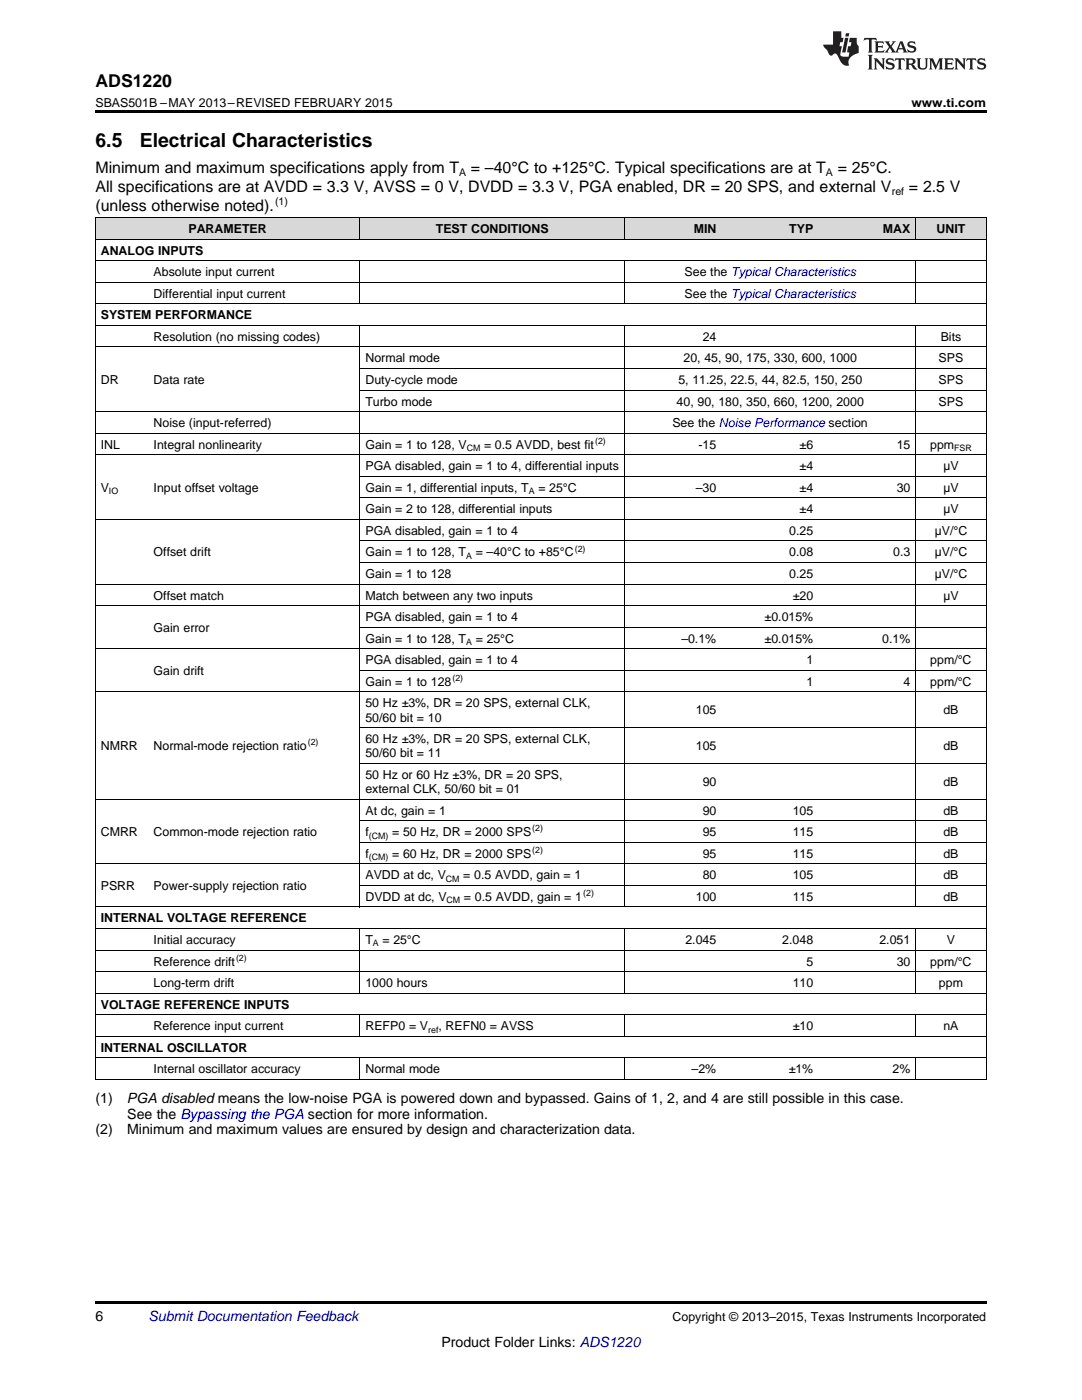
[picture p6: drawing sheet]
<svg xmlns="http://www.w3.org/2000/svg" width="216mm" height="279mm" viewBox="0 0 216 279" stroke-linecap="round" stroke-linejoin="round" font-family="sans-serif">
<defs><g id="words">
<g font-size="3.9">
<text x="19" y="29.3">6.5</text>
<text x="27.9" y="29.3">Electrical Characteristics</text>
</g>
<text font-size="3.5" x="19" y="17.3">ADS1220</text>
<g font-size="3.2">
<text x="19" y="34.4">Minimum and maximum specifications apply from T</text>
<text x="94" y="34.4">= –40°C to +125°C. Typical specifications are at T</text>
<text x="167.2" y="34.4">= 25°C.</text>
<text x="19" y="38.3">All specifications are at AVDD = 3.3 V, AVSS = 0 V, DVDD = 3.3 V, PGA enabled, DR = 20 SPS, and external V</text>
<text x="181.4" y="38.3">= 2.5 V</text>
<text x="19" y="42.2">(unless otherwise noted).</text>
</g>
<g font-size="2.8">
<text x="19" y="220.1">(1)</text>
<text x="25.3" y="220.1">PGA disabled means the low-noise PGA is powered down and bypassed. Gains of 1, 2, and 4 are still possible in this case.</text>
<text x="19" y="226.4">(2)</text>
<text x="25.4" y="226.4">Minimum and maximum values are ensured by design and characterization data.</text>
<text x="25.4" y="223.2">See the Bypassing the PGA section for more information.</text>
<text x="19" y="263.6">6</text>
<text x="88.1" y="268.9">Product Folder Links: ADS1220</text>
</g>
<text font-size="2.8" fill="#0000c8" x="29.6" y="263.6">Submit Documentation Feedback</text>
<g font-size="2.5">
<text x="19" y="21.4">SBAS501B –MAY 2013–REVISED FEBRUARY 2015</text>
<text x="181.9" y="21.4">www.ti.com</text>
<text x="37.6" y="46.5">PARAMETER</text>
<text x="87" y="46.5">TEST CONDITIONS</text>
<text x="138.4" y="46.5">MIN</text>
<text x="157.5" y="46.5">TYP</text>
<text x="176.2" y="46.5">MAX</text>
<text x="186.9" y="46.5">UNIT</text>
<text x="20.1" y="50.8">ANALOG INPUTS</text>
<text x="30.7" y="55.1">Absolute input current</text>
<text x="30.7" y="59.4">Differential input current</text>
<text x="136.6" y="55.1">See the Typical Characteristics</text>
<text x="136.6" y="59.4">See the Typical Characteristics</text>
<text x="20.1" y="63.7">SYSTEM PERFORMANCE</text>
<text x="30.7" y="68">Resolution (no missing codes)</text>
<text x="140.2" y="68">24</text>
<text x="187.7" y="68">Bits</text>
<text x="20.1" y="76.6">DR</text>
<text x="30.7" y="76.6">Data rate</text>
<text x="72.9" y="72.3">Normal mode</text>
<text x="72.9" y="76.6">Duty-cycle mode</text>
<text x="135.4" y="76.6">5, 11.25, 22.5, 44, 82.5, 150, 250</text>
<text x="136.4" y="72.3">20, 45, 90, 175, 330, 600, 1000</text>
<text x="187.3" y="72.3">SPS</text>
<text x="187.3" y="76.6">SPS</text>
<text x="72.9" y="80.9">Turbo mode</text>
<text x="135" y="80.9">40, 90, 180, 350, 660, 1200, 2000</text>
<text x="187.3" y="80.9">SPS</text>
<text x="20.1" y="89.5">INL</text>
<text x="30.7" y="85.2">Noise (input-referred)</text>
<text x="30.7" y="89.5">Integral nonlinearity</text>
<text x="72.9" y="89.5">Gain = 1 to 128, V</text>
<text x="96.6" y="89.5">= 0.5 AVDD, best fit</text>
<text x="134.2" y="85.2">See the Noise Performance section</text>
<text x="139.4" y="89.5">-15</text>
<text x="159.6" y="89.5">±6</text>
<text x="178.9" y="89.5">15</text>
<text x="185.6" y="89.5">ppm</text>
<text x="72.9" y="93.8">PGA disabled, gain = 1 to 4, differential inputs</text>
<text x="159.6" y="93.8">±4</text>
<text x="188.2" y="93.8">µV</text>
<text x="20.1" y="98.1">V</text>
<text x="30.7" y="98.1">Input offset voltage</text>
<text x="72.9" y="98.1">Gain = 1, differential inputs, T</text>
<text x="107.4" y="98.1">= 25°C</text>
<text x="138.9" y="98.1">–30</text>
<text x="159.6" y="98.1">±4</text>
<text x="178.9" y="98.1">30</text>
<text x="188.2" y="98.1">µV</text>
<text x="72.9" y="102.4">Gain = 2 to 128, differential inputs</text>
<text x="72.9" y="106.8">PGA disabled, gain = 1 to 4</text>
<text x="157.5" y="106.8">0.25</text>
<text x="159.6" y="102.4">±4</text>
<text x="186.5" y="106.8">µV/°C</text>
<text x="188.2" y="102.4">µV</text>
<text x="30.7" y="111.1">Offset drift</text>
<text x="72.9" y="111.1">Gain = 1 to 128, T</text>
<text x="94.9" y="111.1">= –40°C to +85°C</text>
<text x="157.5" y="111.1">0.08</text>
<text x="178.2" y="111.1">0.3</text>
<text x="186.5" y="111.1">µV/°C</text>
<text x="30.7" y="119.7">Offset match</text>
<text x="72.9" y="115.4">Gain = 1 to 128</text>
<text x="72.9" y="119.7">Match between any two inputs</text>
<text x="157.5" y="115.4">0.25</text>
<text x="158.2" y="119.7">±20</text>
<text x="186.5" y="115.4">µV/°C</text>
<text x="188.2" y="119.7">µV</text>
<text x="72.9" y="124">PGA disabled, gain = 1 to 4</text>
<text x="152.6" y="124">±0.015%</text>
<text x="30.7" y="126.1">Gain error</text>
<text x="72.9" y="128.3">Gain = 1 to 128, T</text>
<text x="94.9" y="128.3">= 25°C</text>
<text x="136" y="128.3">–0.1%</text>
<text x="152.6" y="128.3">±0.015%</text>
<text x="176" y="128.3">0.1%</text>
<text x="30.7" y="134.7">Gain drift</text>
<text x="72.9" y="132.6">PGA disabled, gain = 1 to 4</text>
<text x="72.9" y="136.9">Gain = 1 to 128</text>
<text x="160.9" y="132.6">1</text>
<text x="160.9" y="136.9">1</text>
<text x="180.3" y="136.9">4</text>
<text x="185.6" y="132.6">ppm/°C</text>
<text x="185.6" y="136.9">ppm/°C</text>
<text x="72.9" y="141.2">50 Hz ±3%, DR = 20 SPS, external CLK,</text>
<text x="138.9" y="142.6">105</text>
<text x="188.2" y="142.6">dB</text>
<text x="20.1" y="149.7">NMRR</text>
<text x="30.7" y="149.7">Normal-mode rejection ratio</text>
<text x="72.9" y="144">50/60 bit = 10</text>
<text x="72.9" y="148.3">60 Hz ±3%, DR = 20 SPS, external CLK,</text>
<text x="138.9" y="149.7">105</text>
<text x="188.2" y="149.7">dB</text>
<text x="72.9" y="151.1">50/60 bit = 11</text>
<text x="72.9" y="155.4">50 Hz or 60 Hz ±3%, DR = 20 SPS,</text>
<text x="72.9" y="158.3">external CLK, 50/60 bit = 01</text>
<text x="140.2" y="156.8">90</text>
<text x="188.2" y="156.8">dB</text>
<text x="20.1" y="166.9">CMRR</text>
<text x="30.7" y="166.9">Common-mode rejection ratio</text>
<text x="72.9" y="162.6">At dc, gain = 1</text>
<text x="72.9" y="166.9">f</text>
<text x="78.2" y="166.9">= 50 Hz, DR = 2000 SPS</text>
<text x="140.2" y="162.6">90</text>
<text x="140.2" y="166.9">95</text>
<text x="158.2" y="162.6">105</text>
<text x="158.2" y="166.9">115</text>
<text x="188.2" y="162.6">dB</text>
<text x="188.2" y="166.9">dB</text>
<text x="72.9" y="171.2">f</text>
<text x="78.2" y="171.2">= 60 Hz, DR = 2000 SPS</text>
<text x="140.2" y="171.2">95</text>
<text x="158.2" y="171.2">115</text>
<text x="188.2" y="171.2">dB</text>
<text x="20.1" y="177.6">PSRR</text>
<text x="30.7" y="177.6">Power-supply rejection ratio</text>
<text x="72.9" y="175.5">AVDD at dc, V</text>
<text x="72.9" y="179.8">DVDD at dc, V</text>
<text x="92.4" y="175.5">= 0.5 AVDD, gain = 1</text>
<text x="92.6" y="179.8">= 0.5 AVDD, gain = 1</text>
<text x="138.9" y="179.8">100</text>
<text x="140.2" y="175.5">80</text>
<text x="158.2" y="175.5">105</text>
<text x="158.2" y="179.8">115</text>
<text x="188.2" y="175.5">dB</text>
<text x="188.2" y="179.8">dB</text>
<text x="20.1" y="184.1">INTERNAL VOLTAGE REFERENCE</text>
<text x="30.7" y="188.4">Initial accuracy</text>
<text x="72.9" y="188.4">T</text>
<text x="76.3" y="188.4">= 25°C</text>
<text x="136.8" y="188.4">2.045</text>
<text x="156.1" y="188.4">2.048</text>
<text x="175.5" y="188.4">2.051</text>
<text x="188.9" y="188.4">V</text>
<text x="30.7" y="192.7">Reference drift</text>
<text x="30.7" y="197">Long-term drift</text>
<text x="72.9" y="197">1000 hours</text>
<text x="158.2" y="197">110</text>
<text x="160.9" y="192.7">5</text>
<text x="178.9" y="192.7">30</text>
<text x="185.6" y="192.7">ppm/°C</text>
<text x="187.4" y="197">ppm</text>
<text x="20.1" y="201.3">VOLTAGE REFERENCE INPUTS</text>
<text x="20.1" y="209.9">INTERNAL OSCILLATOR</text>
<text x="30.7" y="205.6">Reference input current</text>
<text x="72.9" y="205.6">REFP0 = V</text>
<text x="87.5" y="205.6">, REFN0 = AVSS</text>
<text x="158.2" y="205.6">±10</text>
<text x="188.2" y="205.6">nA</text>
<text x="30.7" y="214.2">Internal oscillator accuracy</text>
<text x="72.9" y="214.2">Normal mode</text>
<text x="138" y="214.2">–2%</text>
<text x="157.4" y="214.2">±1%</text>
<text x="178.1" y="214.2">2%</text>
<text x="134.2" y="263.6">Copyright © 2013–2015, Texas Instruments Incorporated</text>
</g>
<g font-size="2.1">
<text x="91.6" y="35.1">A</text>
<text x="164.8" y="35.1">A</text>
<text x="54.9" y="40.9">(1)</text>
<text x="178" y="38.9">ref</text>
</g>
<g font-size="1.8">
<text x="118.7" y="88.5">(2)</text>
<text x="93.1" y="90">CM</text>
<text x="190.4" y="90">FSR</text>
<text x="21.7" y="98.6">IO</text>
<text x="105.5" y="98.6">A</text>
<text x="93" y="111.5">A</text>
<text x="114.7" y="110.1">(2)</text>
<text x="93" y="128.8">A</text>
<text x="90.3" y="135.9">(2)</text>
<text x="61.4" y="148.7">(2)</text>
<text x="73.6" y="167.4">(CM)</text>
<text x="106.2" y="165.9">(2)</text>
<text x="73.6" y="171.7">(CM)</text>
<text x="106.2" y="170.2">(2)</text>
<text x="89" y="176">CM</text>
<text x="116.4" y="178.8">(2)</text>
<text x="89.1" y="180.3">CM</text>
<text x="47.1" y="191.7">(2)</text>
<text x="74.4" y="188.9">A</text>
<text x="85.4" y="206.1">ref</text>
</g>
</g></defs>
<g fill="#d8d8d8">
<path d="M19 43.5h10.6v4.3h-10.6z"/>
<path d="M29.6 43.5h28.1v4.3h-28.1z"/>
<path d="M57.7 43.5h14.2v4.3h-14.2z"/>
<path d="M71.9 43.5h52.8v4.3h-52.8z"/>
<path d="M124.7 43.5h19.3v4.3h-19.3z"/>
<path d="M144 43.5h19.4v4.3h-19.4z"/>
<path d="M163.4 43.5h19.3v4.3h-19.3z"/>
<path d="M182.7 43.5h14.1v4.3h-14.1z"/>
</g>
<path d="M19 22h177.8v.5h-177.8zM19 259.7h177.8v.5h-177.8z" fill="#000"/>
<g fill="none" stroke="#000" stroke-width=".2">
<path d="M19 56.3h177.8M19 52h177.8M19 47.7h177.8M19 43.4h177.8M19.1 43.4v172.1M71.8 43.4v4.4M71.8 52v8.7M124.6 43.4v4.4M124.6 52v8.7M182.7 43.4v4.4M182.7 52v8.7M196.8 43.4v172.1"/>
<path d="M19 69.2h177.8M19 64.9h177.8M19 60.6h177.8M71.8 64.9v116.1M71.9 77.8h124.9M71.9 73.5h124.9M124.6 64.9v116.1M182.7 64.9v116.1M19 90.8h177.8M19 86.4h177.8M19 82.1h177.8M71.9 99.4h124.9"/>
<path d="M71.9 95.1h124.9M19 116.6h177.8M19 103.7h177.8M71.9 112.3h124.9M71.9 108h124.9M19 138.1h177.8M19 129.5h177.8M19 120.9h177.8M71.9 133.8h124.9M71.9 125.2h124.9M19 159.5h177.8M71.9 152.3h124.9"/>
<path d="M71.9 145.2h124.9M19 172.4h177.8M71.9 176.7h124.9M71.9 168.1h124.9M71.9 163.8h124.9M19 198.2h177.8M19 193.9h177.8M19 189.6h177.8M19 185.3h177.8M19 181h177.8M71.8 185.3v13M124.6 185.3v13"/>
<path d="M182.7 185.3v13M19 215.4h177.8M19 211.1h177.8M19 206.8h177.8M19 202.5h177.8M71.8 202.5v4.4M71.8 211.1v4.4M124.6 202.5v4.4M124.6 211.1v4.4M182.7 202.5v4.4M182.7 211.1v4.4"/>
</g>
<g fill="#231f20">
<path d="M172.5 7.6l-.1 .5 .4-.2h.6v.1v2.1l-.2 .4h.9l-.2-.4v-2.1l.1-.1h.5l.5 .2-.2-.5zM174.5 8.3l.2 .3v1.5l-.2 .4h1.8l.2-.6a1.04 1.04 0 0 1-1.3 .2v-.7h.6l.3 .2v-.6l-.3 .2h-.6v-.6l.8-.1 .4 .3-.2-.5zM176.5 8.3l.9 1.1-.9 1.1h.8l-.2-.2 .4-.7 .5 .7-.2 .2h1.5l-.2-.2 .2-.4h.9l.1 .4-.2 .2h1l-.3-.3-.7-1.9h-.5l-.9 2-.8-1 .9-1h-.8l.1 .3-.4 .5-.3-.6 .1-.2zM179.7 8.6l.4 1h-.7zM181.3 8.4a.63 .63 0 0 0-.2 .7 .63 .63 0 0 0 .6 .4l.6 .2 .1 .2a.75 .75 0 0 1-.7 .4 .75 .75 0 0 1-.6-.5l.1 .7 .1-.1a1.11 1.11 0 0 0 1.5-.6 1.13 1.13 0 0 0-1.2-.8l-.1-.4a1.04 1.04 0 0 1 1.2 .2l-.2-.5-.2 .1-.4-.2zM173.2 10.9l.2 .4v2.2l-.2 .4h1l-.3-.4v-2.2l.3-.4zM174.3 11.6l.3 .4v1.5l-.3 .4h.8l-.2-.4v-1.3l1.5 1.7v-1.9l.2-.4h-.7l.2 .4v.9l-1.1-1.3zM177 11.8a.62 .62 0 0 0-.2 .7 .62 .62 0 0 0 .6 .4l.6 .1 .1 .3a.76 .76 0 0 1-.7 .3 .76 .76 0 0 1-.7-.4l.2 .7 .1-.1a1.11 1.11 0 0 0 1.5-.6 1.13 1.13 0 0 0-1.2-.8l-.1-.4a1.04 1.04 0 0 1 1.2 .2l-.2-.6-.2 .1-.5-.1zM178.7 11.6l-.2 .6a.61 .61 0 0 1 .8-.3v1.6l-.2 .4h.9l-.2-.4v-1.6a.63 .63 0 0 1 .7 .3l-.1-.6zM180.6 11.6l.3 .4v1.5l-.3 .4h1l-.2-.2-.1-.8 .6 .2a.76 .76 0 0 0 1.2 .7l-1-1a.58 .58 0 0 0 .6-.5 .58 .58 0 0 0-.5-.6zM181.4 11.9h.1a.45 .45 0 0 1 .5 .1 .45 .45 0 0 1 .1 .5l-.8 .2zM182.9 11.6l.2 .2a2.17 2.17 0 0 0 .3 1.9 .99 .99 0 0 0 1.6-.6v-1.1l.2-.4h-.7l.2 .2a1.92 1.92 0 0 1-.2 1.8 .6 .6 0 0 1-.9-.5v-1.1l.2-.4zM185.4 11.6l.2 .4v1.5l-.2 .4h.7l-.2-.4v-1.4l.8 1.8 .8-1.8v1.4l-.2 .4h.9l-.2-.4v-1.5l.2-.4h-.8l-.6 1.5-.6-1.5zM188.4 11.6l.2 .4v1.5l-.2 .4h1.8l.1-.6a1.04 1.04 0 0 1-1.2 .1v-.6h.5l.4 .2v-.6l-.4 .2h-.5v-.7h.8l.3 .3-.1-.6zM190.5 11.6l.2 .4v1.5l-.2 .4h.7l-.2-.4v-1.3l1.5 1.7v-1.9l.2-.4h-.7l.2 .4v.9l-1.1-1.3zM192.9 11.6l-.1 .6a.61 .61 0 0 1 .7-.3l.1 1.6-.3 .4h1l-.3-.4 .1-1.6a.63 .63 0 0 1 .7 .3l-.1-.6zM195.2 11.8a.62 .62 0 0 0-.2 .7 .62 .62 0 0 0 .6 .4l.6 .1 .1 .3a.76 .76 0 0 1-.7 .3 .76 .76 0 0 1-.6-.4l.1 .7 .1-.1a1.11 1.11 0 0 0 1.6-.6 1.13 1.13 0 0 0-1.3-.8l-.1-.4a1.04 1.04 0 0 1 1.2 .2l-.1-.6-.2 .1-.5-.1z"/>
<path d="M166.2 6.3v2.6h-1.9v.4l.8 .9a.91 .91 0 0 0 1 .8 .56 .56 0 0 1 .5-.3 .56 .56 0 0 1 .5 .3l.4 .8a1.53 1.53 0 0 0 1.9 1.2 1.54 1.54 0 0 1 1-2.1l.9-.3v-1.4a1.52 1.52 0 0 1-.4-1.6h-1.3l-.2 .8h.5l-.2 .8h-.5l-.1 1v.2l.4 .1-.2 .8a1.93 1.93 0 0 1-1.6-.3l.3-1.8h-.5l.2-.8h.4l.2-.8h-.4v-1.3zM168.6 7.6l-.6 2.9h.7l.6-2.9zM168.8 6.6l-.1 .7h.6l.2-.7z"/>
</g>
<use href="#words"/>
</svg>
